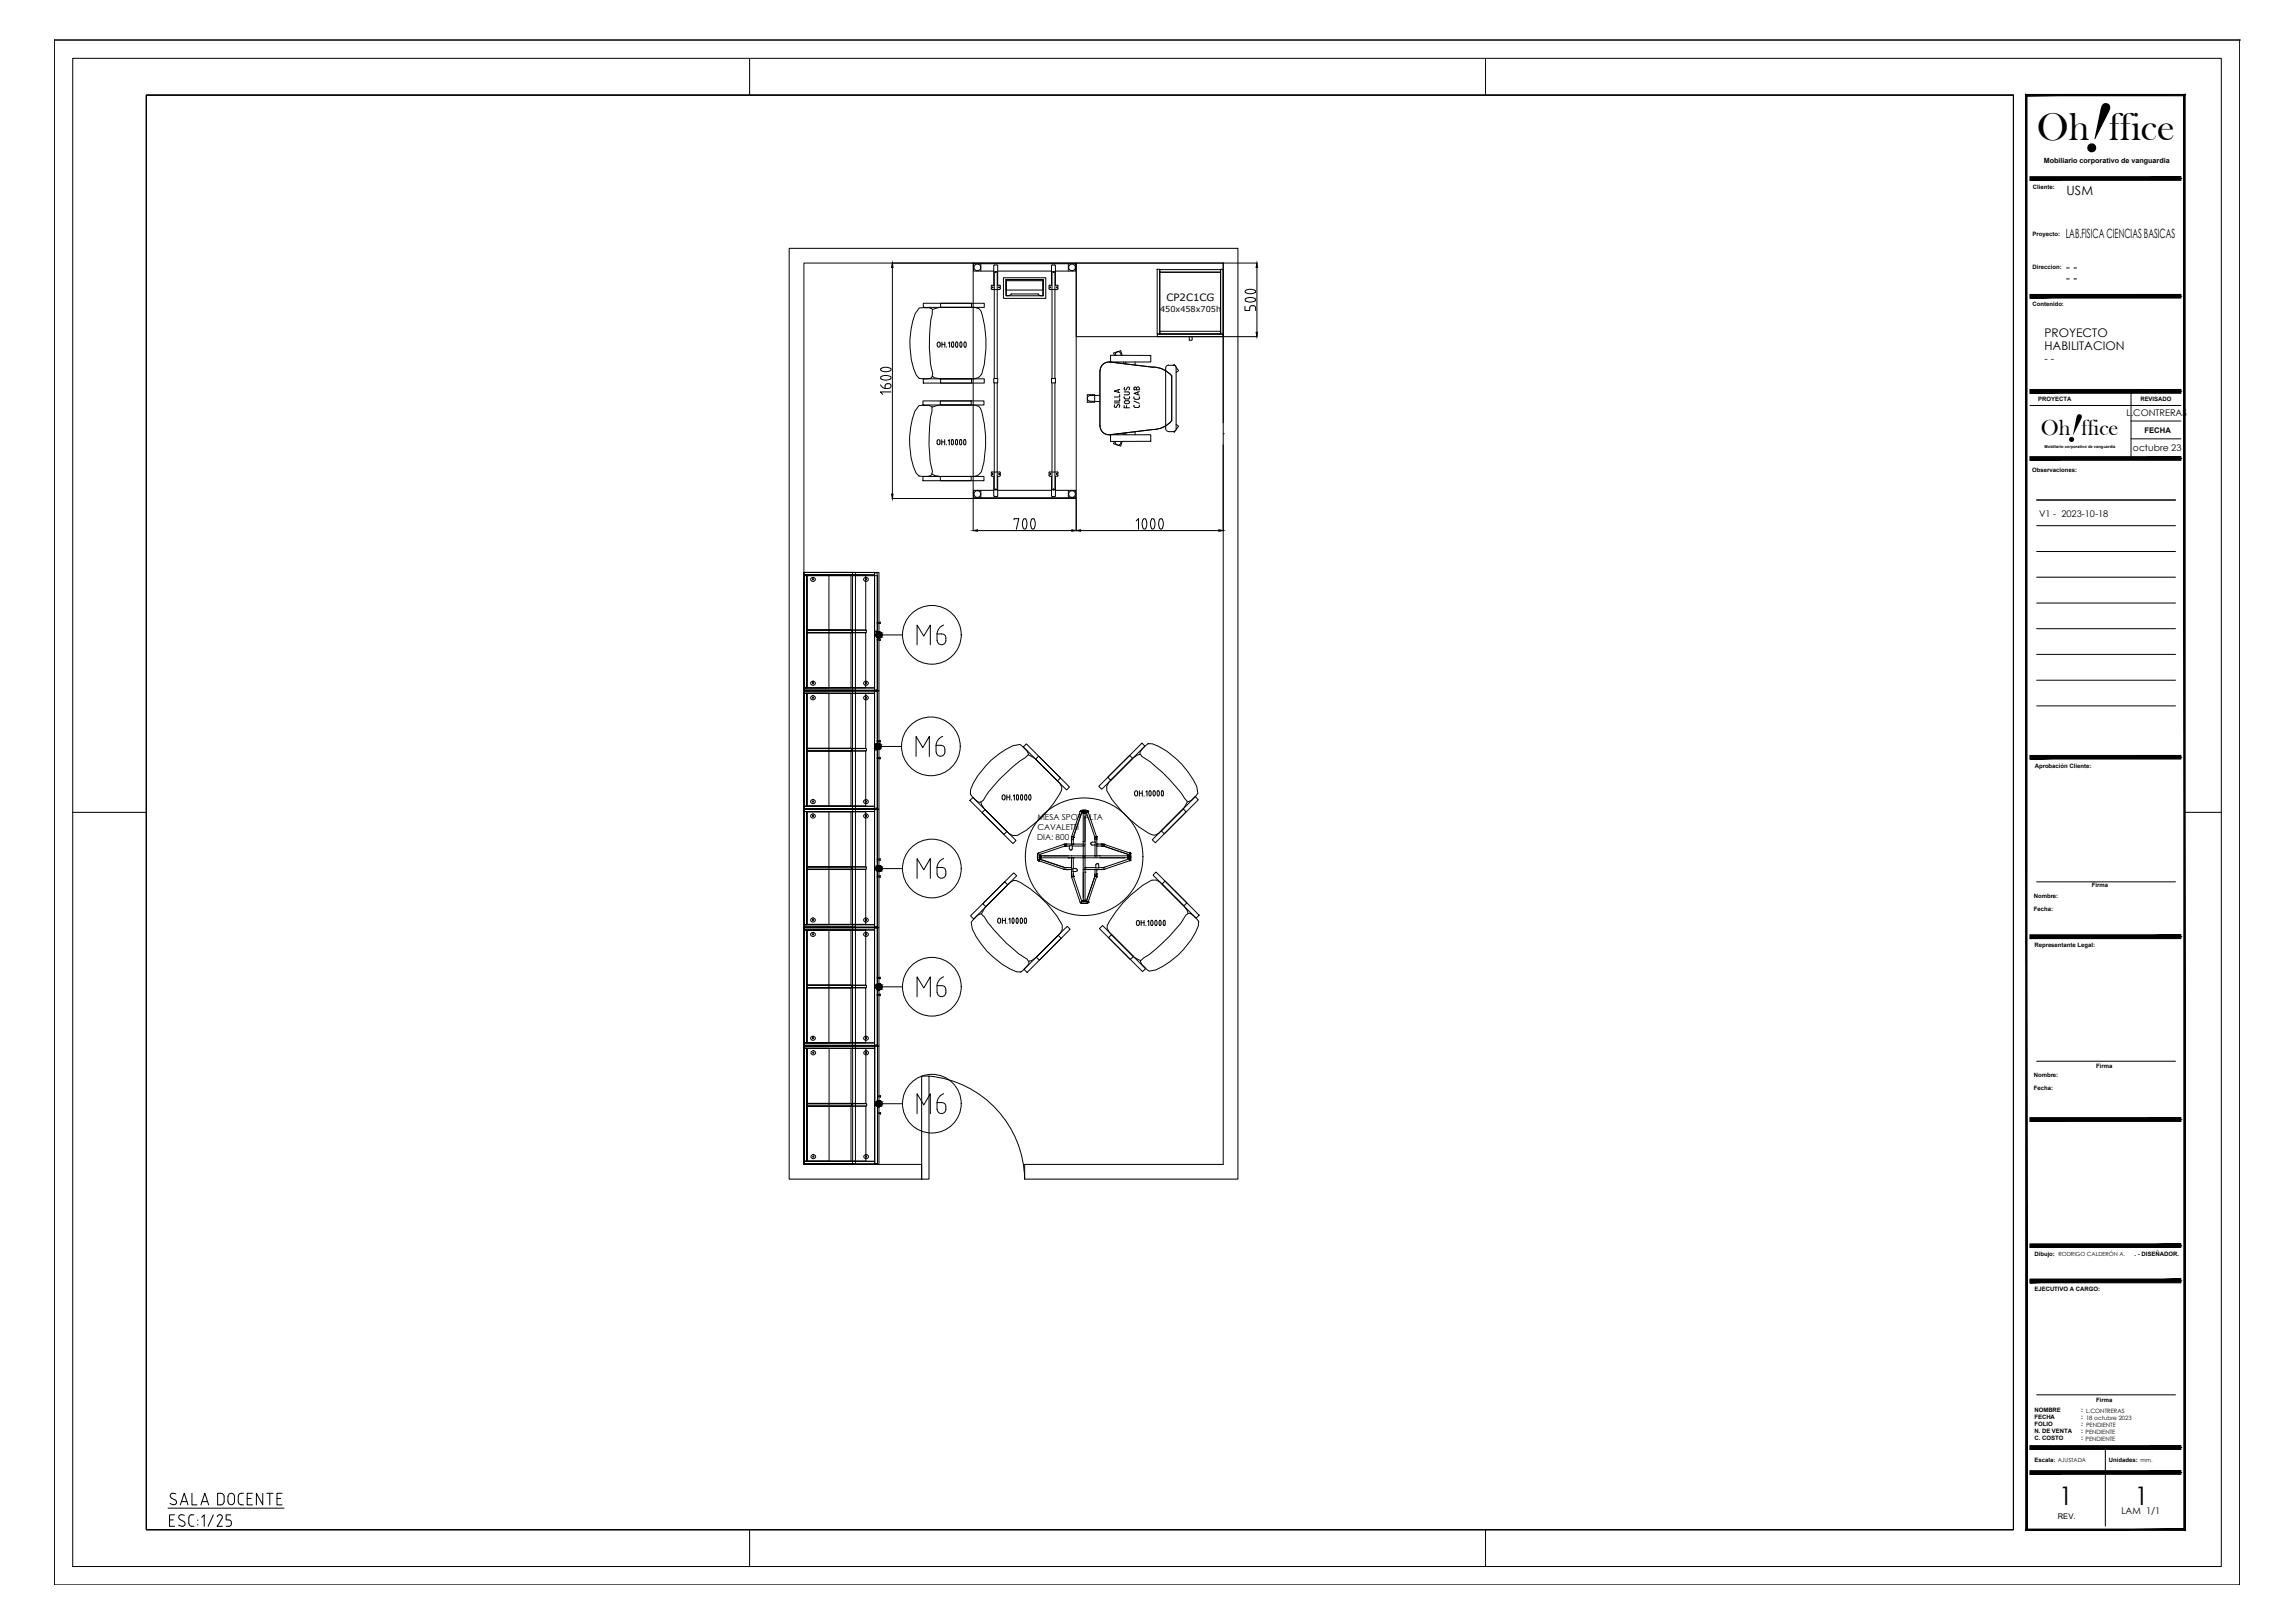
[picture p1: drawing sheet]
<svg xmlns="http://www.w3.org/2000/svg" width="594mm" height="420mm" viewBox="0 0 594 420" stroke-linecap="round" stroke-linejoin="round" font-family="sans-serif">
<defs><g id="words">
<text font-size="19.6" x="538.8" y="38.4" transform="rotate(19 538.8 38.4)">!</text>
<text font-size="11" x="534.7" y="113.9" transform="rotate(18 534.7 113.9)">!</text>
<text font-size="10.2" x="527.2" y="36.1">Oh ffice</text>
<text font-size="9.7" x="236" y="197.2">M6</text>
<g font-size="9.3">
<text x="236" y="168.3">M6</text>
<text x="236" y="228.6">M6</text>
<text x="236" y="259.3">M6</text>
<text x="236" y="289.6">M6</text>
</g>
<g font-size="6.6">
<text x="533" y="389.6">1</text>
<text x="552.6" y="389.6">1</text>
</g>
<text font-size="5.8" x="528.3" y="112.6">Oh ffice</text>
<g font-size="3.3">
<text x="535" y="50.6">USM</text>
<text x="534.7" y="61.6">LAB.FISICA CIENCIAS BASICAS</text>
</g>
<g font-size="3.1">
<text x="529.2" y="87.2">PROYECTO</text>
<text x="529.2" y="90.5">HABILITACION</text>
</g>
<text font-size="2.7" x="529.2" y="93.8">- -</text>
<g font-size="2.6">
<text x="533.8" y="70.6">- -</text>
<text x="301.9" y="78">CP2C1CG</text>
<text x="533.8" y="73.4">- -</text>
</g>
<g font-size="2.4">
<text x="550.4" y="107.7">L.CONTRERAS</text>
<text x="552.1" y="116.7">octubre 23</text>
<text x="527.8" y="133.9">V1 - 2023-10-18</text>
<text x="549.1" y="392">LAM 1/1</text>
</g>
<g font-size="2.1">
<text x="300.3" y="80.8">450x458x705h</text>
<text x="268.5" y="212.2">MESA SPOT ALTA</text>
<text x="268.5" y="214.8">CAVALETTI</text>
<text x="268.5" y="217.4">DIA: 800</text>
</g>
<g font-size="2">
<text x="555.1" y="112">FECHA</text>
<text x="532.7" y="393.3">REV.</text>
</g>
<text font-size="1.9" x="529" y="42.3">Mobiliario corporativo de vanguardia</text>
<g font-size="1.5">
<text x="526.2" y="49.1">Cliente:</text>
<text x="526.1" y="61">Proyecto:</text>
<text x="526.1" y="69.8">Direccion:</text>
<text x="526.1" y="79.3">Contenido:</text>
<text x="527.6" y="103.9">PROYECTA</text>
<text x="554" y="103.9">REVISADO</text>
<text x="526.1" y="122.2">Observaciones:</text>
<text x="526.7" y="198.7">Aprobación Cliente:</text>
<text x="526.4" y="232.5">Nombre:</text>
<text x="541.5" y="229.6">Firma</text>
<text x="526.4" y="235.9">Fecha:</text>
<text x="526.6" y="245.2">Representante Legal:</text>
<text x="526.4" y="278.9">Nombre:</text>
<text x="542.6" y="276.5">Firma</text>
<text x="526.4" y="282.1">Fecha:</text>
<text x="526.6" y="325.1">Dibujo: RODRIGO CALDERÓN A.</text>
<text x="552.6" y="325.3">. - DISEÑADOR.</text>
<text x="526.6" y="334.3">EJECUTIVO A CARGO:</text>
<text x="526.6" y="365.4">NOMBRE</text>
<text x="538.8" y="365.4">: L.CONTRERAS</text>
<text x="542.6" y="362.9">Firma</text>
<text x="526.6" y="367.3">FECHA</text>
<text x="526.6" y="369.2">FOLIO</text>
<text x="526.6" y="371">N. DE VENTA</text>
<text x="538.8" y="367.3">: 18 octubre 2023</text>
<text x="538.8" y="369.2">: PENDIENTE</text>
<text x="538.8" y="371">: PENDIENTE</text>
<text x="526.7" y="372.9">C. COSTO</text>
<text x="538.8" y="372.9">: PENDIENTE</text>
<text x="526.6" y="378.4">Escala: AJUSTADA</text>
<text x="545.9" y="378.4">Unidades: mm.</text>
</g>
<text font-size="1" x="529.2" y="116">Mobiliario corporativo de vanguardia</text>
</g></defs>
<g fill="none" stroke="#000" stroke-width=".26">
<path d="M14.1 10.4h565.6v399.9h-565.6zM14.1 10.4h565.6M18.8 15.1h556.2v390.4h-556.2zM194 15.1v9.5M384.5 15.1v9.5M579.7 10.4h.1M37.9 24.6h483.3v371.4h-483.3zM564.5 46.2h.1M564.5 76.7h.1M525.5 105h39M551.6 101.5v17.1M551.6 113.6h12.9"/>
<path d="M551.6 109h12.9M564.5 118.7h.1M564.5 101.3h.1M527.2 129.4h35.9M527.2 136.1h35.9M527.2 142.8h35.9M527.2 149.4h35.9M527.2 156.1h35.9M527.2 162.8h35.9M527.2 169.4h35.9M527.2 176.1h35.9M527.2 182.7h35.9"/>
<path d="M564.5 196h.1M18.8 210.3h19.1M565.5 210.3h9.5M527.2 228.3h35.9M564.5 242.5h.1M527.2 274.7h35.9M564.5 289.8h.1M564.5 331.6h.1M564.5 322.5h.1M527.2 361.1h35.9M545 374.9v5.8M564.5 374.7h.1"/>
<path d="M194 396v9.5M384.5 396v9.5M545 381.7v13.4M564.5 381.2h.1"/>
</g>
<!-- layer: 0 -->
<g fill="none" stroke="#000" stroke-width=".26">
<path d="M37.9 24.6h483.3v371.4h-483.3zM204.3 64.3h116.1v241h-55.2v-3.9h51.4v-233.3h-108.5v233.3h30.5v3.9h-34.3zM230.9 68.1h21M231 69.2v58.7M243.5 78.5h8v1.1h-8zM316.7 68.1h8.7M322.4 77.3a2.56 2.56 0 0 1 2.5 0M322.4 75.2a2.05 2.05 0 0 1 2.6 .3 1.95 1.95 0 0 1-2.6 .3M322.5 77.3l-.2 .3 .2 .3M322.5 75.2l-.2 .3 .2 .3M324.1 79.1h.3M324.1 79.1l-.6 .4v.9h-1.2v-1.1"/>
<path d="M324.4 79.1l.6 .4v.9M324.9 77.3l.1 .3a1.87 1.87 0 0 1-2.6 .3M325.4 69.2v16.8M227.9 99.6a1.38 1.38 0 0 0 1.3 .9M228.1 97.5a2.56 2.56 0 0 1 2.4 0M228.1 95.9a2.56 2.56 0 0 0 2.4 0M228.1 95.4a2.56 2.56 0 0 1 2.4 0M228.1 97.5l-.1 .3 .1 .3M228.1 95.3l-.1 .3 .1 .3M229.1 99.9v.7h.9M230 99.3l-.6 .1-.3 .5M230 99.3a.61 .61 0 0 1 .7 .6 .61 .61 0 0 1-.7 .6"/>
<path d="M230.5 97.5l.2 .3a1.87 1.87 0 0 1-2.6 .3M230.5 95.3l.2 .3-.2 .3M242.7 88.7l.3-.2 .3 .2 .1 .8-.2 .3h-.4l-.2-.3zM243.5 98.1h8v1.1h-8zM243.8 88.5v1.4M243.8 89.1h.8M244.6 88.5v1.4M245.1 89.8v.1M245.5 88.8l.3-.3v1.4M246.4 88.6l.1-.1a.77 .77 0 0 1 0 1.4l-.2-.7zM247.5 88.6l-.2 .6 .2 .6M247.5 88.6l.1-.1a.77 .77 0 0 1 0 1.4l-.1-.1"/>
<path d="M248.6 88.5a.77 .77 0 0 1 0 1.4l-.2-.7zM249.7 88.6v-.1a.77 .77 0 0 1 0 1.4l-.2-.7zM316.6 87.2v22.2M316.7 87.2h8.7M230.6 101.5h-2.7l.6 .6M242.6 114.2v.6M242.6 114.2l.4-.4 .3 .4M243.3 114.2l-.2 .9h-.3l-.2-.3M243.4 103.8h8v1h-8zM243.8 113.8v1.4M243.8 114.4h.7M244.5 113.8v1.4"/>
<path d="M245 115.1v.1M245.4 114.1l.3-.3v1.4M246.4 115.1h.3M246.4 115.1l-.2-.6 .3-.7 .3 .4-.1 .9M247.5 115.1h.3M247.7 113.9l.2 .6-.2 .6M247.8 113.9l-.3-.1-.2 .4 .2 .9M248.5 115.1l-.1-.9 .3-.4 .3 .4-.2 .9M248.5 115.1h.3M249.6 113.9l-.2 .6 .2 .6M249.6 113.9h.3M249.6 115.1h.3"/>
<path d="M249.9 113.9l.1 .6-.1 .6M288.4 104.3h1.4M288.4 105.2l.3 .3 .3-.2M288.6 104.8l-.1 .4M289 105.4l.2-.5a.38 .38 0 0 1 .7 0 .38 .38 0 0 1-.2 .6M289.5 100.9v.6M289.8 103.2v.6h-1.4M289.8 102.1v.7h-1.4M289.8 100.8l-1.4 .4 1.4 .5M291 105v.6h1.4M291 101.5h1.2l.1 .5-.3 .2M291 102.7v.2"/>
<path d="M291 102.2h1M291 102.9l.3 .4 .9-.1 .2-.3M291 100.7l.4 .3 .4-.6a.38 .38 0 0 1 .6 0 .38 .38 0 0 1-.2 .6M291.1 100.3l-.1 .4M291.4 103.7l.9 .2v.4l-.3 .2M291.4 104.5h.6M291.4 103.7l-.4 .4 .4 .4M291.6 105v.6M292.4 102.7v.2M293.5 102.7l.1 .5 .3 .2 .9-.1 .2-.3M293.5 104.9v.2M293.5 103.8l1.4 .6"/>
<path d="M293.5 105.1l.2 .3 .9 .1 .4-.4M293.6 100.3l.4-.1 .2 .3 .2-.3h.3l.2 .7h-1.4zM294.2 100.5v.4M294.5 101.5v.6M294.9 101.4l-1.4 .4 1.4 .5M294.9 102.7v.3M294.9 104.9v.2M316.6 112.3h.1M316.6 115.1v22.3M230.9 129.1h21M243.4 123.3h8v1.1h-8zM251.9 129.1v8.3"/>
<path d="M253.1 137.4h24.3M262.5 134.6v-.3h1.2l-.6 2.7M265 134.4a2.56 2.56 0 0 0 0 2.4M265 134.4l.3-.1 .3 .1M265 136.8l.3 .2 .3-.2M265.5 134.4a2.56 2.56 0 0 1 0 2.4M267.7 134.4l-.5-.1a1.93 1.93 0 0 0 .2 2.7l.3-.2M267.7 134.4a2.56 2.56 0 0 1 0 2.4M278.6 129.1v8.3M279.7 137.4h35.8M294.1 134.9l.6-.6v2.7M296.5 134.4l-.4-.1a1.93 1.93 0 0 0 .2 2.7l.2-.2"/>
<path d="M296.6 134.4a2.56 2.56 0 0 1 0 2.4M298.1 134.4l.4-.1a1.93 1.93 0 0 1-.1 2.7 1.95 1.95 0 0 1-.3-2.6zM300.8 134.4l-.4-.1a1.93 1.93 0 0 0 .1 2.7l.3-.2M300.8 134.4a2.56 2.56 0 0 1 0 2.4M208.1 149h19v152.4h-19M227.5 164.4h6.1M227.3 193.2h6M268.8 195.7l5.7 5.7-.8 .8-5.6-5.7zM254.2 210.4l.8-.8 5.6 5.7-.7 .7zM259.4 206.1v.6M259.4 206.1l.4-.3 .4 .3M259.4 206.7l.4 .4 .4-.4"/>
<path d="M260.2 206.1v.6M260.6 205.8v1.3M260.6 206.4h.8M261.4 205.8v1.3M261.8 207v.1M262.3 206.1l.3-.3v1.3M263.2 205.8l.1-.1a.77 .77 0 0 1 0 1.4l-.1-.1M263.2 205.8l-.1 .6 .1 .6M264.6 205.8l.1 .6-.1 .6M264.6 205.8l-.1-.1a.77 .77 0 0 0 0 1.4l.1-.1M265.4 205.8l-.2 .6 .2 .6M265.4 205.8h.3"/>
<path d="M265.4 207h.3M265.7 205.8l.1 .6-.1 .6M266.4 205.8l.1-.1a.77 .77 0 0 1 0 1.4l-.2-.7zM275.4 218.6h.1M275.4 218.6l-6.7 2.3M275.5 219.1h.1M275.5 219.1l-6.4 2.1M275.6 219h.1M275.6 219h1.2M275.6 219v.1M275.9 218.5v.1M276.8 218.9h.8l-.1 1-.2 .2-.5-.4z"/>
<path d="M277.4 217.4h.1M277.4 216.6h.1M277.4 218.5h.1M277.6 219h2.8M277.8 218.5h.1M277.9 216.7h.1M277.9 216.8h.1M277.9 216.8l-.1 1.7M277.9 216.7v.1M279.6 210h.1M279.6 210.1l-2.2 6.5v1.9M279.7 210h.1"/>
<path d="M279.8 209.9h.1M279.8 209.9l-.2 .1M280 209.8h-.1M280 210.3h.1M280 210.3l-2.1 6.3M280 210.3l-2.1 6.4M280.1 210.3h.1M280.1 210.2v.1M280.1 210.3h-.1M280.4 210.3h.1M280.4 217.9h.1M280.4 218.9h.1"/>
<path d="M280.4 217.8h.1M280.4 210.4h.1M280.4 210.5h.1M280.4 210.6h.1M280.4 218.5h.1M280.4 219h.1M280.4 210.2h.1M280.4 210.3v11.3M280.4 218.5l-5 .1M280.4 210.2l-.3 .1M280.4 210.2v.4M280.5 210.2h.1"/>
<path d="M280.8 210.2h.1M280.8 210.2l.4 .1M280.8 210.6h.1M280.8 210.5h.1M280.8 210.3h.1M280.8 210.2v.1M280.9 210.3h.1M280.9 210.2h.1M280.9 210.3v.3M280.9 210.2v14.4M281.2 210.3h.1M281.2 210.2v.1"/>
<path d="M281.2 210.3l2.2 6.4M281.3 209.8l.1 .1M281.3 209.8h.1M281.4 209.8l-1.6 .1M281.4 209.9l.2 .1M281.5 209.9h.1M281.5 210h.1M281.6 210h.1M281.6 210l2.3 6.6M282.4 218.2l1.1-.2v.8l-.9-.1-.3-.2zM283.4 216.7h.1M283.4 216.8h.1"/>
<path d="M283.4 216.7v1.3M283.4 218.8v2.8M283.9 216.6h.1M283.9 216.6v5M283.9 216.9h.1M283.9 219h.1M283.9 219h1.8M283.9 218.5l1.9 .1M284 218.5h.1M285.7 219h.1M285.7 219v.1M285.7 219.1h.1"/>
<path d="M285.7 218.6h.1M285.7 219.1l6.4 2.1M285.8 219.1l6.3 2.1M285.9 218.6h.1M285.9 218.6l6.5 2.2M286.8 201.2l5.6-5.6 .8 .7-5.7 5.7zM293.7 205.1v.6M293.7 205.1l.2-.3h.4l.2 .9-.4 .4-.4-.4M294.9 204.7v1.4M294.9 205.3h.8M295.7 204.7v1.4M296.1 206v.1"/>
<path d="M296.6 205l.3-.3v1.4M297.5 204.8l.1-.1a.74 .74 0 0 1 .4 .7 .74 .74 0 0 1-.4 .6l-.2-.6zM298.6 204.8l.1-.1a.74 .74 0 0 1 .4 .7 .74 .74 0 0 1-.4 .6l-.3-.6zM299.6 204.8l.1-.1a.74 .74 0 0 1 .4 .7 .74 .74 0 0 1-.4 .6l-.2-.6zM300.6 215.1l5.7-5.7 .7 .8-5.6 5.6zM300.7 204.8l.1-.1a.74 .74 0 0 1 .4 .7 .74 .74 0 0 1-.4 .6l-.2-.6zM227.5 224.9h6.1M258.3 238.1l.1 .7 .3 .2 .3-.2v-.7M258.3 238l.4-.3 .3 .3M259.5 237.7v1.3M259.5 238.3h.8M260.1 228.3l.7 .8-5.6 5.6-.8-.7z"/>
<path d="M260.3 237.7v1.3M260.7 239h.1M261.1 238l.3-.3v1.3M262.1 237.7h.3M262.1 239h.3M262.1 237.7l-.2 .6 .2 .7M262.4 237.7l.1 .6-.1 .7M263.2 237.7l-.2 .6 .2 .7M263.2 237.7h.3M263.2 239h.3M263.4 237.7l.2 .6-.2 .7M264.2 237.7l-.1 .6 .1 .7"/>
<path d="M264.2 237.7h.3M264.2 239h.3M264.5 237.7l.2 .6-.2 .7M265.3 237.7l-.2 .6 .2 .7M265.3 237.7h.3M265.3 239h.3M265.6 237.7l.2 .6-.2 .7M268.7 222.7h.1M268.7 221h.1M268.7 220.9l-.2 .5 .2 1.3M268.7 222.7l.1 .1M268.8 222.7l.1 .1"/>
<path d="M268.8 220.8h.1M268.8 220.8v.1M268.8 222.8h.1M268.9 222.8h.1M268.9 222.8l6.5 2.2M269 221.3h.1M269 222h.1M269 221.6h.1M269 222l.1 .4M269 222l23.2 .1M269 222.4h.1M269.1 222h.1"/>
<path d="M269.1 221.6h.1M269.1 221.3h.1M269.1 222.3h.1M269.1 222.1h.2M269.1 222.4h.1M269.1 221.2h.1M269.1 221.2l-.1 .1M269.1 221.2l-.1 .4M269.1 221.6h.2M269.1 222.4l6.4 2.2M269.1 222.1h.1M269.2 221.6h.1"/>
<path d="M269.2 221.6h-.1M269.2 222.1h.1M269.3 221.6h.1M269.3 222h.1M269.4 222h.1M269.4 221.6h.1M275.4 225h.1M275.4 225v.1M275.4 225.1h.1M275.4 225.1h2M275.5 224.6h.1M275.6 224.6h.1"/>
<path d="M275.6 224.6h1.8M276.2 225.1h.1M276.7 222.1h.1M277.4 222h.1M277.4 225.1h.1M277.4 222.1v5l2.2 6.5M277.4 227h.1M277.7 224.9h1l.1 .6-1.1 .1zM277.8 222.1h.1M277.8 222v2.9M277.8 225.6l.1 1.2M277.9 226.9h.1"/>
<path d="M277.9 226.8v.1M277.9 226.9l2.1 6.4M279.6 233.6h.1M279.6 233.6l.6 .3 1.2-.1M279.7 233.7h.1M279.8 233.8h.1M279.9 233.8h.1M280 233.3h.1M280 233.3l.1 .1M280.1 233.4h.1M280.1 233.4h.2M280.3 233.4h.1"/>
<path d="M280.4 221.6v.5M280.4 221.8h.5M280.4 233.3h.1M280.4 233.2h.1M280.4 233h.1M280.4 233.4h.1M280.4 233.1h.1M280.4 222.1v11.3M280.4 233.1v.3M280.6 225.1h.1M280.8 233.4h.1M280.8 225.1h.1"/>
<path d="M280.8 233.1h.1M280.8 233h.1M280.8 224.6v.5M280.8 233.3v.1M280.9 225.8h.1M280.9 224.7h.1M280.9 233.3h.1M280.9 233.4h.1M280.9 224.6h.1M280.9 225.1h.1M280.9 233.2h.1M280.9 225.1v8.2"/>
<path d="M280.9 224.6h2.8M280.9 225.1h2.5M280.9 233.1v.3M281.2 233.3v.1M281.2 233.4h-.4M281.2 233.3h.1M281.2 233.4h.1M281.3 233.8h.1M281.4 233.8h-.1M281.5 233.8h.1M281.5 233.7h.1M281.6 233.6v.1"/>
<path d="M281.6 233.6h.1M283.4 226.9h.1M283.4 226.9l-2.2 6.4M283.4 225.1h.1M283.4 221.6h.1M283.4 225.1v1.8M283.4 225.1h.5M283.7 223.8l.3-.3 .3 .1 .1 1.1h-.7zM283.8 225.1h.1M283.9 227h.1M283.9 227l-2.2 6.5-.3 .3M283.9 226.3h.1"/>
<path d="M283.9 221.6h.1M283.9 226.7v.1M284 223.5h.1M284.6 221.6h.1M285.6 224.6h.1M285.7 224.6h.1M285.7 224.6h-1.3M285.7 225.1h.1M291.8 221.6h.1M291.8 222h.1M291.9 221.6h.1M291.9 222h.1"/>
<path d="M291.9 221.6h.3M292 222.1h.1M292 221.6h.1M292.1 221.2h.1M292.1 222.4h.1M292.1 222v.1M292.1 221.6h.1M292.1 221.2l.1 .4M292.1 222.4l-6.4 2.2M292.2 221.6h.1M292.2 222h.1M292.2 221.3h.1"/>
<path d="M292.2 222.4h.1M292.2 222.3h.1M292.2 221.2h.1M292.2 221.6h-23.2M292.2 221.3v.1M292.2 222.4h-.1M292.2 222.1h-.1M292.2 222v.4M292.2 222.2v.1M292.4 220.8h.1M292.4 222.8h.1M292.4 222.8l-6.6 2.3h-1.9v1.9"/>
<path d="M292.4 220.8l.2 .1M292.5 220.8h.1M292.5 222.8h.1M292.5 222.8h-.1M292.6 222.7h.1M292.6 221h.1M292.6 220.9l.1 .7-.1 1.1M292.6 222.6l-.1 .2M294.3 238.5l.3-.2 .3 .2v.7l-.2 .3h-.3l-.2-.2zM295.4 238.3v1.3M295.4 238.9h.7M296.1 238.3v1.3"/>
<path d="M296.6 239.6h.1M297.1 238.6l.3-.3v1.3M298 239.5l-.1-.9 .3-.4 .2 .4-.1 .9M298 239.5h.3M299.1 239.5l-.2-.9 .3-.4 .3 .4-.1 .9M299.1 239.5h.3M300.1 239.5h.3M300.4 238.3h-.2l-.2 .3 .2 .9M300.4 238.3l.2 .6-.2 .6M301.2 239.5l-.1-.9 .3-.4 .3 .7-.2 .6M301.2 239.5h.3M301.6 228.1l5.6 5.7-.8 .7-5.6-5.6z"/>
<path d="M227.5 255.5h6.1M273.9 242.1l.8 .8-5.6 5.7-.8-.8zM287 242.7l.7-.7 5.7 5.6-.8 .8zM238.6 278.6h1.9v26.7h-1.9zM240.5 278.6a27.3 27.3 0 0 1 24.7 26.6M227.5 285.7h6.1M43.5 390.4h30M43.9 393.5h1M45.2 392.2h-1.3v2.9h1.3M45.3 388.3a.71 .71 0 0 1 .2 1 .71 .71 0 0 1-1 .1l-.5-.2M45.5 386.7a.81 .81 0 0 0-1-.1 .81 .81 0 0 0-.3 1l1.1 .7M46.6 393.4l.9 .5"/>
<path d="M46.7 389.6l1-3 1 3M47 388.7h1.4M47.5 393.9a.71 .71 0 0 1 .2 1 .71 .71 0 0 1-1 .1l-.5-.2M47.7 392.3a.81 .81 0 0 0-1-.1 .81 .81 0 0 0-.3 1l.2 .2M48.9 392.9v1.5M48.9 394.4a.74 .74 0 0 0 .8 .7h.5M49.6 392.2h.6M49.7 392.1a.74 .74 0 0 0-.8 .8M49.7 386.6v3h1.3M51.2 393.5v.1M51.2 394.7v.1M52 389.6l1-3 1 3"/>
<path d="M52.2 392.8l.7-.6v2.9M52.3 388.7h1.4M55.2 392.2l-1.3 2.9M56.2 392.6a.67 .67 0 0 1 .9-.4 .67 .67 0 0 1 .4 .9M57.1 386.6h-.8v3h.8M57.1 386.6a.91 .91 0 0 1 .9 .9v1.2a.91 .91 0 0 1-.9 .9M57.4 393.2l-1.2 1.9h1.4M59 387.4v1.3a.83 .83 0 0 0 .9 .8 .83 .83 0 0 0 .8-.8v-1.3M59 387.4a.83 .83 0 0 1 .9-.8 .83 .83 0 0 1 .8 .8M59.7 392.2h-1.2v1.3h1l.4 .6M59.9 394.2l-.2 .7-1.2 .2M61.7 387.3v1.5"/>
<path d="M61.7 388.8a.74 .74 0 0 0 .7 .7M62.4 389.6h.6M63 386.6a1.01 1.01 0 0 0-1.2 .4l-.1 .3M64 387.9h1M65.3 386.6h-1.3v3h1.3M68 386.6v3l-1.6-3v3M69 386.6h1.7M69.8 386.6v3M71.7 387.9h1M73 386.6h-1.3v3h1.3"/>
<circle cx="227.5" cy="164.3" r=".78"/>
<circle cx="241.2" cy="164.3" r="7.6"/>
<circle cx="227.3" cy="193.2" r=".78"/>
<circle cx="241" cy="193.2" r="7.6"/>
<circle cx="227.5" cy="224.8" r=".78"/>
<circle cx="241.2" cy="224.8" r="7.6"/>
<circle cx="280.6" cy="221.8" r="15.2"/>
<circle cx="227.5" cy="255.4" r=".78"/>
<circle cx="241.2" cy="255.4" r="7.6"/>
<circle cx="227.5" cy="285.7" r=".78"/>
<circle cx="241.2" cy="285.7" r="7.6"/>
</g>
<path d="M37.9 24.6h483.3v371.4h-483.3zM299.5 69.7h.7v16.8h-.7zM300.2 69.8h15.8v.7h-15.8zM300.2 70.5h15.8v16h-15.8zM316 69.7h.6v16.8h-.6zM299.6 86.5h17v.7h-17zM300.2 85.8h15.8v.7h-15.8zM307.8 87.2h.8v.9h-.8z" fill="none" stroke="#000" stroke-width=".26"/>
<g fill="#000" stroke="#000" stroke-width=".26">
<path d="M524.4 24.5l.3 .3 40.9-.3zM524.7 24.8l40.9-.3-.3 .3zM565.6 24.5l-.3 .3 .3 371.4zM565.3 24.8l.3 371.4-.3-.4zM524.4 396.2h41.2l-.3-.4zM524.4 396.2l.3-.4h40.6zM524.4 24.5v371.7l.3-.4zM524.4 24.5l.3 .3v371z"/>
<path d="M525.5 45.7v1l39-1zM525.5 46.7l39-1v1z"/>
<path d="M525.5 76.2v1l39-1zM525.5 77.2l39-1v1z"/>
<path d="M525.5 118.2v1l39-1zM525.5 119.2l39-1v1z"/>
<path d="M525.5 100.8v1l39-1zM525.5 101.8l39-1v1z"/>
<path d="M525.5 195.6v.9l39-.9zM525.5 196.5l39-.9v.9z"/>
<path d="M525.5 242v1l39-1zM525.5 243l39-1v1z"/>
<path d="M525.5 289.3v1l39-1zM525.5 290.3l39-1v1z"/>
<path d="M525.5 331.1v1l39-1zM525.5 332.1l39-1v1z"/>
<path d="M525.5 322v.9l39-.9zM525.5 322.9l39-.9v.9z"/>
<path d="M525.5 374.3v.9l39-.9zM525.5 375.2l39-.9v.9z"/>
<path d="M525.5 380.7v1l39-1zM525.5 381.7l39-1v1z"/>
</g>
<!-- layer: 2D -->
<g fill="none" stroke="#000" stroke-width=".26">
<path d="M237.9 79.7h2.6l.9 .4 1.9-.5h9l1.1 .3 .5 .6a27.7 27.7 0 0 1 .2 16.4l-.8 .8-1 .4h-8.9l-1.4-.3-.6-.4-.5 .5-2.3 .1-.7-.1-.7-.8a21.9 21.9 0 0 1-.3-15.9zM239 78.5h15.8v1.1h-15.8zM251.9 68.1h26.7v61h-26.7zM253.9 68.3v1.9M257.2 70.2h-5.2v-1.9h26.5v1.9h-5.3M257.2 68.8v5.1h-.5l-.1 .8 .2 .2 1.9 .1 .2-.3v-.8h-.6v-5.1M257.5 68.6h.6l.2 .2M257.5 68.6l-.2 .2M258.3 70.2h13.9M259.7 77.1l.2-5.2h10.8v5.2M259.8 77.1l.1 .1M259.9 77.2h10.7"/>
<path d="M260.4 72.4h9.6v2.7h-9.6zM260.5 76.5h.1M260.6 76.6h.5M261.1 76.5l.7-.4h6.9l.7 .4M269.4 76.6h.5M270 76.5l-.1-3.8h-9.4v3.8M270.1 72.4h-9.7v4.2h9.7v-4.2M270.7 77.1l-.1 .1M272.2 68.8v5.1h-.6v.8l.1 .3 2.1-.1v-1h-.6v-5.1M272.4 68.6h.6M272.4 68.6l-.2 .2M273 68.6l.2 .2"/>
<path d="M276.5 68.3v1.9M278.6 68.1h38v19.1h-38zM239 98.1h15.8v1.1h-15.8zM241.4 80.1l-.1 1.1a36 36 0 0 0 .2 15.6l-.2 .6M257.2 98h1.1v1.1h-1.1zM257.4 99.1v27.7h.7v-27.7M257.4 98v-27.7h.7v27.7M272.2 98h1v1.1h-1zM272.3 99.1v27.7h.8v-27.7M272.3 98v-27.7h.8v27.7M287.5 92h10.4v1.7h-10.4zM288.4 92l-.1-.6 1.8-.6 .4 1.2"/>
<path d="M288.7 92h.1M289.2 93.7l.1 .3M290.1 91.6l.2 .4M290.2 91.6a.74 .74 0 0 0-.9-.5 .74 .74 0 0 0-.6 .9M290.9 93.7l.1 .5M291.5 93.7v.5M293.8 93.7v.8M298.5 95a6.5 6.5 0 0 1 4.8 2.3v11.6a6.4 6.4 0 0 1-4.8 2.3l-11.2 1.4a2.33 2.33 0 0 1-2.5-2.4l-.1-14.2a2.37 2.37 0 0 1 2.6-2.3l11.1 1.4M302.5 94.6h1.2M302.5 94.5a.78 .78 0 0 0-.8 .8v15.6a.78 .78 0 0 0 .8 .8M303.7 94.5a.78 .78 0 0 1 .8 .8M303.7 94.6l.3-.2 1.1 1.6-.7 .4"/>
<path d="M304.4 95.3v15.6M237.9 105l2.5-.1 .9 .5 1.9-.6h9.1l1.1 .4 .4 .5a27.7 27.7 0 0 1 .2 16.5l-.8 .8-1 .3h-8.9l-1.4-.2-.6-.4-.4 .5-2.4 .1-.6-.1-.8-.8a21.9 21.9 0 0 1-.3-15.9zM238.9 103.8h15.8v1h-15.8zM241.3 105.4l-.1 1.1a36 36 0 0 0 .2 15.5l-.2 .7M281.5 102.2h1.9v1.9h-1.9zM284.7 102.3l-2.5 .1a.74 .74 0 0 0-.7 .7 .74 .74 0 0 0 .7 .8l2.5 .1M287.5 112.6h10.4v1.6l-10.4 .1zM288.4 114.3l-.1 .6 1.8 .6 .4-1.2M288.7 114.3a.74 .74 0 0 0 .6 .9 .74 .74 0 0 0 .9-.5M289.3 112.3l-.1 .3M290.3 114.3l-.2 .4M291 112.1l-.1 .5"/>
<path d="M291.5 112v.6M293.8 111.8v.8M304.4 109.8l.7 .5-1.1 1.6-1.5-.2M304.5 110.9a.78 .78 0 0 1-.8 .8M238.9 123.3h15.8v1.1h-15.8zM253.9 126.9v1.9M257.2 126.9h-5.2v1.9h26.5v-1.9h-5.3M257.2 128.4v-5.1l-.5-.1-.1-.8 .2-.2h1.9l.2 .2v.8l-.6 .1v5.1l-.2 .2h-.6M257.3 128.4l.2 .2M258.3 126.9h13.9M272.2 128.4v-5.1l-.6-.1v-.8l.1-.2h2l.1 1-.6 .1v5.1l-.2 .2M272.2 128.4l.2 .2"/>
<path d="M272.4 128.6h.6M276.5 126.9v1.9M208.1 148.2h18.3v.6h-18.3zM208.1 148.2h19.4v30.6h-19.4zM208.1 148.2h13.3v30.5h-13.3zM208.1 148.2h12.6v.6h-12.6zM208.1 148.8h.8v29.3h-.8zM208.9 148.8h5.7v29.3h-5.7zM208.9 148.9h15.2v14.2h-15.2zM208.9 148.8h11.4v14.3h-11.4zM220.7 148.8h5.7v29.3h-5.7zM226.4 148.3h.7v15.1h-.7z"/>
<path d="M208.1 178.8h18.3v.7h-18.3zM208.1 178.8h19.4v30.7h-19.4zM208.1 178.8h13.3v30.5h-13.3zM208.1 178.8h12.6v.7h-12.6zM208.1 178.1h18.3v.6h-18.3zM208.1 178.1h12.6v.6h-12.6zM208.1 179.5h.8v29.2h-.8zM208.9 179.5h5.7v29.2h-5.7zM208.9 179.5h15.2v14.2h-15.2zM208.9 179.5h11.4v14.2h-11.4zM208.9 163.8h15.2v14.2h-15.2zM208.9 163.1h15.4v.6h-15.4"/>
<path d="M208.9 163.1h11.6v.6h-11.6zM208.9 163.8h11.4v14.2h-11.4zM220.7 179.5h5.7v29.2h-5.7zM226.4 178.9h.7v15.1h-.7zM226.4 163.5h.7v15.1h-.7zM227.1 165.5a.5 .5 0 0 0 .8 .2v-.2M227.8 161l.1 .1M227.8 161.1h-.7v.2l.7 .1M227.9 161.1l-.1 .3M227.9 165.5h-.8M208.9 194.4h15.2v14.2h-15.2zM208.9 193.8h15.4v.6h-15.4"/>
<path d="M208.9 193.8h11.6v.6h-11.6zM208.9 194.5h11.4v14.2h-11.4zM226.4 194.1h.7v15.1h-.7zM227.1 191.8v.2h.8M227.1 196.1h.7l.1 .3h-.8zM227.1 191.8l.7-.1 .1 .4M256.5 196.8l2.1-1.7 3.6-2.1 1.9-.3 .8 .7a2.56 2.56 0 0 1 1.3 2l1.8 1 6.3 6.4 .6 1-.1 .7a27.6 27.6 0 0 1-11.5 11.8h-1.1l-1-.5-6.3-6.3-.8-1.1-.2-.7h-.6l-1.7-1.6-.4-.5v-1.1a20.1 20.1 0 0 1 5.3-7.7zM265.7 192.6l11.1 11.1-.7 .8-11.2-11.1zM266.2 195.4l-.3 .2a47.3 47.3 0 0 0-10.7 10.4l-.7 1.2-.6 .3M295.2 195.3l.4 .5a42.8 42.8 0 0 1 11.8 11.7M295.6 192.4l.8 .8-11.2 11.1-.8-.7zM208.1 209.5h18.3v.6h-18.3z"/>
<path d="M208.1 209.5h19.4v30.6h-19.4zM208.1 209.5h13.3v30.5h-13.3zM208.1 209.5h12.6v.6h-12.6zM208.1 208.7h18.3v.6h-18.3zM208.1 208.7h12.6v.6h-12.6zM208.1 210.1h.8v29.3h-.8zM208.9 210.1h5.7v29.3h-5.7zM208.9 210.2h15.2v14.2h-15.2zM208.9 210.1h11.4v14.3h-11.4zM220.7 210.1h5.7v29.3h-5.7zM226.4 209.6h.7v15.1h-.7zM251.1 207.2l.7-.8 11.2 11.2-.8 .8z"/>
<path d="M287 202.6l6.3-6.3 1.2-.9 .6-.1v-.6l1.6-1.8 .5-.4 1.1 .1a22 22 0 0 1 11.5 11l.3 1.8-.7 .8a2.86 2.86 0 0 1-2 1.3l-1 1.8-6.4 6.4-1 .5-.7-.1a28.3 28.3 0 0 1-11.8-11.4v-1.2zM309.4 206.2l.8 .8-11.1 11.2-.8-.8zM208.1 239.4h18.3v.6h-18.3zM208.1 239.4h12.6v.6h-12.6zM208.9 225.1h15.2v14.2h-15.2zM208.9 224.4h15.4v.6h-15.4M208.9 224.4h11.6v.6h-11.6zM208.9 225.1h11.4v14.2h-11.4zM226.4 224.8h.7v15.1h-.7zM227.1 227.1v-.3l.7-.1 .1 .4M227.1 222.4v.3M227.1 227h.8"/>
<path d="M227.1 222.6l.7 .1M227.9 222.4l-.1 .3M227.9 222.4h-.8M251.2 237.1l11.2-11.1 .8 .7-11.2 11.2zM254.1 236.6l.7 .8a36.3 36.3 0 0 0 11.1 10.9l.3 .6M255 234.9l6.4-6.4 1.1-.6 .7 .1a27.8 27.8 0 0 1 11.7 11.4l.1 1.2-.5 1-6.3 6.2-1.2 .9-.7 .1v.7l-1.5 1.7-.5 .4h-1.2a22.1 22.1 0 0 1-11.4-11.1l-.3-1.8 .7-.8a2.56 2.56 0 0 1 2-1.3zM285.4 239.6l11.1 11.2-.7 .7-11.2-11.1zM290.7 233.7l1.9-1.9 3.2-2.6 2.3-1.3 1.2-.1 1 .5 6.2 6.3 .9 1.2 .1 .7h.6l1.8 1.5 .4 .5-.1 1.2a21.7 21.7 0 0 1-11 11.4l-1.8 .3-.8-.7a2.53 2.53 0 0 1-1.3-2l-1.8-1-6.4-6.4-.5-1v-.7l.5-1zM299.2 225.7l11.2 11.2-.8 .8-11.1-11.1zM307.5 236.5l-.5 .4a39.4 39.4 0 0 1-11.5 11.6l-.2 .2M208.1 240.1h18.3v.6h-18.3zM208.1 240.1h19.4v30.7h-19.4z"/>
<path d="M208.1 240.1h13.3v30.5h-13.3zM208.1 240.1h12.6v.6h-12.6zM208.1 240.7h.8v29.3h-.8zM208.9 240.7h5.7v29.3h-5.7zM208.9 240.8h15.2v14.2h-15.2zM208.9 255.7h15.2v14.2h-15.2zM208.9 255.1h15.4v.6h-15.4M208.9 255.1h11.6v.6h-11.6zM208.9 255.8h11.4v14.2h-11.4zM208.9 240.8h11.4v14.2h-11.4zM220.7 240.7h5.7v29.3h-5.7zM226.4 255.4h.7v15.1h-.7z"/>
<path d="M226.4 240.2h.7v15.1h-.7zM227.1 257.6l.7 .1M227.1 253h.7l.1 .3h-.8zM227.8 257.3l.1 .1M227.8 257.4h-.7v.3M227.9 257.4l-.1 .3M265.1 250.9l11.2-11.1 .7 .8-11.1 11.1zM208.1 270.8h19.4v30.6h-19.4zM208.1 270.8h13.3v30.5h-13.3zM208.1 270.8h12.6v.6h-12.6zM208.1 270h18.3v.6h-18.3zM208.1 270h12.6v.6h-12.6z"/>
<path d="M208.1 270.8h18.3v.6h-18.3zM208.1 271.4h.8v29.2h-.8zM208.2 271.4h.7v29.2h-.7zM208.9 271.4h11.4v14.3h-11.4zM208.9 271.4h5.7v29.2h-5.7zM208.9 271.4h15.2v14.3h-15.2zM220.7 271.4h5.7v29.2h-5.7zM226.4 270.8h.7v15.2h-.7zM208.9 285.7h11.6v.6h-11.6zM208.9 286.4h11.4v14.2h-11.4zM208.9 286.4h15.2v14.2h-15.2zM208.9 285.7h15.5v.6h-15.5"/>
<path d="M226.4 286.1h.7v15.1h-.7zM227.1 284l.1-.3 .7-.1v.4M227.2 283.9l.7 .1M227.9 288v.4l-.7-.1-.1-.2 .8-.1M208.1 300.6h12.6v.7h-12.6zM208.1 300.6h18.3v.7h-18.3z"/>
<circle cx="253" cy="69.2" r=".87"/>
<circle cx="257" cy="74.4" r=".11"/>
<circle cx="257.8" cy="70.4" r=".11"/>
<circle cx="258.6" cy="74.4" r=".11"/>
<circle cx="271.9" cy="74.4" r=".11"/>
<circle cx="272.7" cy="70.4" r=".11"/>
<circle cx="273.6" cy="74.4" r=".11"/>
<circle cx="277.5" cy="69.2" r=".87"/>
<circle cx="253" cy="127.9" r=".87"/>
<circle cx="257" cy="122.7" r=".11"/>
<circle cx="257.8" cy="126.7" r=".11"/>
<circle cx="258.6" cy="122.7" r=".11"/>
<circle cx="271.9" cy="122.7" r=".11"/>
<circle cx="272.7" cy="126.7" r=".11"/>
<circle cx="273.6" cy="122.7" r=".11"/>
<circle cx="277.5" cy="127.9" r=".87"/>
<circle cx="210.4" cy="150" r=".57"/>
<circle cx="210.4" cy="150" r=".15"/>
<circle cx="224.2" cy="150" r=".57"/>
<circle cx="224.2" cy="150" r=".15"/>
<circle cx="210.4" cy="176.9" r=".57"/>
<circle cx="210.4" cy="176.9" r=".15"/>
<circle cx="224.2" cy="176.9" r=".57"/>
<circle cx="224.2" cy="176.9" r=".15"/>
<circle cx="210.4" cy="180.7" r=".57"/>
<circle cx="210.4" cy="180.6" r=".15"/>
<circle cx="224.2" cy="180.7" r=".57"/>
<circle cx="224.2" cy="180.6" r=".15"/>
<circle cx="210.4" cy="207.6" r=".57"/>
<circle cx="210.4" cy="211.3" r=".57"/>
<circle cx="210.4" cy="211.3" r=".15"/>
<circle cx="210.4" cy="207.5" r=".15"/>
<circle cx="224.2" cy="211.3" r=".57"/>
<circle cx="224.2" cy="207.6" r=".57"/>
<circle cx="224.2" cy="211.3" r=".15"/>
<circle cx="224.2" cy="207.5" r=".15"/>
<circle cx="210.4" cy="238.2" r=".57"/>
<circle cx="210.4" cy="238.2" r=".15"/>
<circle cx="224.2" cy="238.2" r=".57"/>
<circle cx="224.2" cy="238.2" r=".15"/>
<circle cx="210.4" cy="241.9" r=".57"/>
<circle cx="210.4" cy="241.9" r=".15"/>
<circle cx="224.2" cy="241.9" r=".57"/>
<circle cx="224.2" cy="241.9" r=".15"/>
<circle cx="210.4" cy="268.8" r=".57"/>
<circle cx="210.4" cy="268.8" r=".15"/>
<circle cx="210.5" cy="272.6" r=".57"/>
<circle cx="210.5" cy="272.5" r=".15"/>
<circle cx="224.2" cy="268.8" r=".57"/>
<circle cx="224.2" cy="268.8" r=".15"/>
<circle cx="224.2" cy="272.6" r=".57"/>
<circle cx="224.2" cy="272.5" r=".15"/>
<circle cx="210.5" cy="299.5" r=".57"/>
<circle cx="210.5" cy="299.4" r=".15"/>
<circle cx="224.2" cy="299.5" r=".57"/>
<circle cx="224.2" cy="299.4" r=".15"/>
</g>
<!-- layer: 0 -->
<g fill="#000" stroke="#000" stroke-width=".26">
<path d="M231 68.1l.2 1.1h-.4zM325.4 68.1l.1 1.1h-.4zM325.1 86h.4l-.1 1.2zM230.8 127.9h.4l-.2 1.2zM251.9 137.4l1.2-.3v.4zM277.4 137.1l1.2 .3-1.2 .1zM278.6 137.4l1.1-.3v.4zM315.5 137.1l1.1 .3-1.1 .1z"/>
<path d="M227.4 163.6h.3zM227.3 163.6h.4z"/>
<path d="M227.3 163.6l.6 .1zM227.1 163.7h.8z"/>
<path d="M227.3 165.1h.4zM227.3 165.1l.3 .1z"/>
<path d="M227.1 163.7h.9zM227 163.7h1z"/>
<path d="M227.1 165.1h.8zM227.1 165.1h.6z"/>
<path d="M227 163.7l1.1 .2zM227 163.7l1.1 .2h-1.2z"/>
<path d="M227 165h1zM227 165l.9 .1z"/>
<path d="M226.9 163.9l1.3 .1zM226.9 163.9l1.3 .1h-1.3z"/>
<path d="M226.9 164.9h1.2zM226.9 164.9l1.1 .1z"/>
<path d="M226.9 164l1.3 .1zM226.9 164l1.3 .1h-1.4z"/>
<path d="M226.9 164.8h1.3zM226.9 164.8l1.2 .1z"/>
<path d="M226.8 164.1l1.5 .1zM226.8 164.1l1.5 .1h-1.6z"/>
<path d="M226.8 164.7h1.4zM226.8 164.7l1.4 .1z"/>
<path d="M226.7 164.2l1.6 .2zM226.7 164.2l1.6 .2z"/>
<path d="M226.7 164.4l1.6 .1v-.1zM226.7 164.4l1.6 .1h-1.6z"/>
<path d="M226.7 164.5h1.6zM226.7 164.5l1.5 .2z"/>
<path d="M227.2 192.4l.3 .1zM227.1 192.5h.4z"/>
<path d="M227.1 192.5h.5zM226.9 192.5h.7z"/>
<path d="M227.1 194h.4zM227.1 194h.3z"/>
<path d="M226.9 192.5l.8 .1zM226.8 192.6h.9z"/>
<path d="M226.9 194h.7zM226.9 194h.6z"/>
<path d="M226.8 192.6l1.1 .1zM226.7 192.7h1.2z"/>
<path d="M226.8 193.9h.9zM226.8 193.9l.8 .1z"/>
<path d="M226.7 192.7l1.3 .1zM226.7 192.7l1.3 .1h-1.4z"/>
<path d="M226.7 193.8h1.2zM226.7 193.8l1 .1z"/>
<path d="M226.6 192.8l1.4 .1zM226.6 192.8l1.4 .1h-1.5z"/>
<path d="M226.6 193.7h1.4zM226.6 193.7l1.3 .1z"/>
<path d="M226.5 192.9l1.5 .2v-.2zM226.5 192.9l1.5 .2h-1.5z"/>
<path d="M226.5 193.5h1.5zM226.5 193.5l1.5 .2z"/>
<path d="M226.5 193.1l1.6 .1zM226.5 193.1l1.6 .1z"/>
<path d="M226.5 193.4l1.5 .1v-.1zM226.5 193.4l1.5 .1h-1.5z"/>
<path d="M226.5 193.2h1.6zM226.5 193.2l1.5 .2z"/>
<path d="M227.4 224.1h.3zM227.3 224.1h.4z"/>
<path d="M227.3 224.1h.6zM227.1 224.1h.8z"/>
<path d="M227.3 225.6h.4zM227.3 225.6h.3z"/>
<path d="M227.1 224.1l.9 .1zM227 224.2h1z"/>
<path d="M227.1 225.5h.8zM227.1 225.5l.6 .1z"/>
<path d="M227 224.2l1.1 .1zM227 224.2l1.1 .1z"/>
<path d="M227 225.5h1zM227 225.5h.9z"/>
<path d="M226.9 224.3l1.3 .1zM226.9 224.3l1.3 .1h-1.3z"/>
<path d="M226.9 225.4h1.2zM226.9 225.4l1.1 .1z"/>
<path d="M226.9 224.4l1.3 .2zM226.9 224.4l1.3 .2h-1.4z"/>
<path d="M226.9 225.2h1.3zM226.9 225.2l1.2 .2z"/>
<path d="M226.8 224.6l1.5 .1zM226.8 224.6l1.5 .1h-1.6z"/>
<path d="M226.8 225.1h1.4zM226.8 225.1l1.4 .1z"/>
<path d="M226.7 224.7l1.6 .2v-.2zM226.7 224.7l1.6 .2h-1.6z"/>
<path d="M226.7 224.9l1.6 .1zM226.7 224.9l1.6 .1z"/>
<path d="M226.7 225h1.6zM226.7 225l1.5 .1z"/>
<path d="M227.4 254.7h.3zM227.3 254.7h.4z"/>
<path d="M227.3 254.7h.6zM227.1 254.7h.8z"/>
<path d="M227.3 256.2h.4zM227.3 256.2l.3 .1z"/>
<path d="M227.1 254.7l.9 .1zM227 254.8h1z"/>
<path d="M227.1 256.2h.8zM227.1 256.2h.6z"/>
<path d="M227 254.8l1.1 .1zM227 254.8l1.1 .1z"/>
<path d="M227 256.1h1zM227 256.1l.9 .1z"/>
<path d="M226.9 254.9l1.3 .1zM226.9 254.9l1.3 .1h-1.3z"/>
<path d="M226.9 256h1.2zM226.9 256l1.1 .1z"/>
<path d="M226.9 255l1.3 .2zM226.9 255l1.3 .2h-1.4z"/>
<path d="M226.9 255.9h1.3zM226.9 255.9l1.2 .1z"/>
<path d="M226.8 255.2l1.5 .1zM226.8 255.2l1.5 .1h-1.6z"/>
<path d="M226.8 255.8h1.4zM226.8 255.8l1.4 .1z"/>
<path d="M226.7 255.3l1.6 .2v-.2zM226.7 255.3l1.6 .2h-1.6z"/>
<path d="M226.7 255.5l1.6 .1zM226.7 255.5l1.6 .1z"/>
<path d="M226.7 255.6l1.5 .2 .1-.2zM226.7 255.6l1.5 .2h-1.4z"/>
<path d="M227.4 284.9l.3 .1zM227.3 285h.4z"/>
<path d="M227.3 285h.6zM227.1 285h.8z"/>
<path d="M227.3 286.5h.4zM227.3 286.5h.3z"/>
<path d="M227.1 285l.9 .1zM227 285.1h1z"/>
<path d="M227.1 286.4h.8zM227.1 286.4l.6 .1z"/>
<path d="M227 285.1l1.1 .1zM226.9 285.2h1.2z"/>
<path d="M227 286.4h1zM227 286.4h.9z"/>
<path d="M226.9 285.2l1.3 .1zM226.9 285.2l1.3 .1h-1.3z"/>
<path d="M226.9 286.2h1.2zM226.9 286.2l1.1 .2z"/>
<path d="M226.9 285.3l1.3 .1zM226.9 285.3l1.3 .1h-1.4z"/>
<path d="M226.9 286.1h1.3zM226.9 286.1l1.2 .1z"/>
<path d="M226.8 285.4l1.5 .2zM226.8 285.4l1.5 .2h-1.6z"/>
<path d="M226.8 286h1.4zM226.8 286l1.4 .1z"/>
<path d="M226.7 285.6l1.6 .1v-.1zM226.7 285.6l1.6 .1h-1.6z"/>
<path d="M226.7 285.7l1.6 .2zM226.7 285.7l1.6 .2z"/>
<path d="M226.7 285.9h1.6zM226.7 285.9l1.5 .1z"/>
</g>
<use href="#words"/>
</svg>
